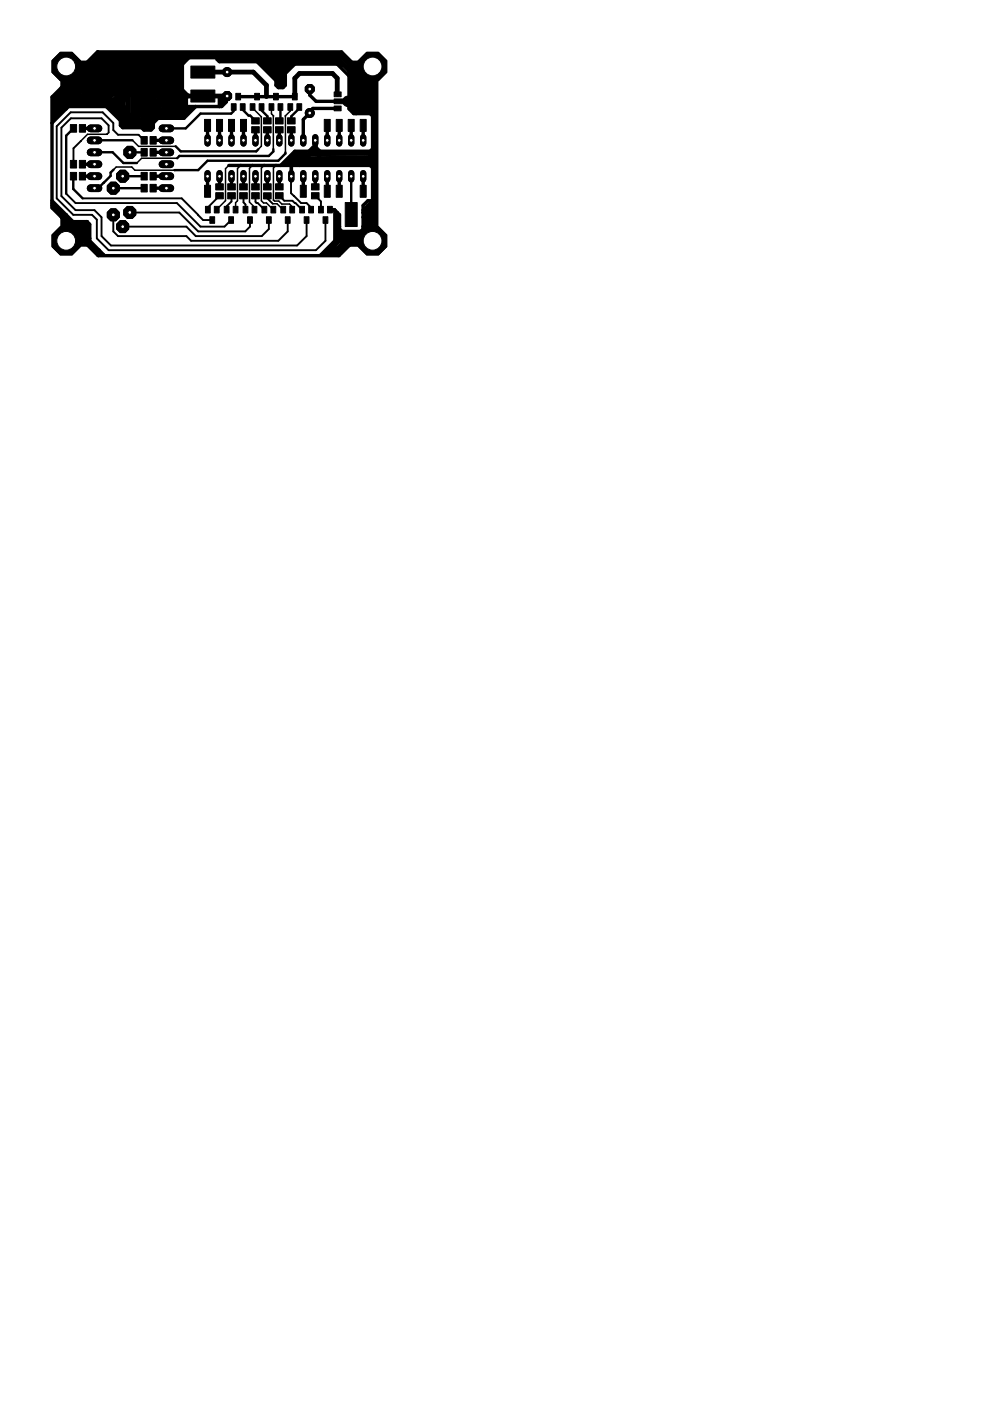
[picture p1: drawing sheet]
<svg xmlns="http://www.w3.org/2000/svg" width="210mm" height="297mm" viewBox="0 0 210 297" stroke-linecap="round" stroke-linejoin="round" font-family="sans-serif">
<path d="M70.8 19.5h1.5v1h-1.5zM70.8 22.5h1.5v1h-1.5zM70.8 21h2v1h-2z" fill="#000" stroke="#000" stroke-width=".21"/>
<path d="M73.1 20.6a3.6 3.6 0 0 1 2.5-.2 1.1 1.1 0 0 1 .7 1.3 1.1 1.1 0 0 1-1 .9h-1.5a1.1 1.1 0 0 1-1.1-.8 1.1 1.1 0 0 1 .4-1.2z" fill-rule="evenodd" fill="#000" stroke="#000" stroke-width=".21"/>
<path d="M65.7 18.9v1.3l1.3 1.3h7.5M71.6 23h-5.3l-.6 .6v.4l-1.4 1.3v4.5M71.6 23h.1M74.4 21.5l4.1 .1 1 1v8.5l-1 1h-10.7l-1-1v-1.3" fill="none" stroke="#000" stroke-width=".72"/>
<path d="M44 36.7v1.3" fill="none" stroke="#000" stroke-width="1.3"/>
<circle cx="44" cy="37.4" r=".4" fill="#fff" stroke="#000" stroke-width=".21"/>
<path d="M46.5 36.7v1.3" fill="none" stroke="#000" stroke-width="1.3"/>
<circle cx="46.5" cy="37.4" r=".4" fill="#fff" stroke="#000" stroke-width=".21"/>
<path d="M49.1 36.7v1.3" fill="none" stroke="#000" stroke-width="1.3"/>
<circle cx="49.1" cy="37.4" r=".4" fill="#fff" stroke="#000" stroke-width=".21"/>
<path d="M51.6 36.7v1.3" fill="none" stroke="#000" stroke-width="1.3"/>
<circle cx="51.6" cy="37.4" r=".4" fill="#fff" stroke="#000" stroke-width=".21"/>
<path d="M54.2 36.7v1.3" fill="none" stroke="#000" stroke-width="1.3"/>
<circle cx="54.2" cy="37.4" r=".4" fill="#fff" stroke="#000" stroke-width=".21"/>
<path d="M56.7 36.7v1.3" fill="none" stroke="#000" stroke-width="1.3"/>
<circle cx="56.7" cy="37.4" r=".4" fill="#fff" stroke="#000" stroke-width=".21"/>
<path d="M59.2 36.7v1.3" fill="none" stroke="#000" stroke-width="1.3"/>
<circle cx="59.2" cy="37.4" r=".4" fill="#fff" stroke="#000" stroke-width=".21"/>
<path d="M61.8 36.7v1.3" fill="none" stroke="#000" stroke-width="1.3"/>
<circle cx="61.8" cy="37.4" r=".4" fill="#fff" stroke="#000" stroke-width=".21"/>
<path d="M64.3 36.7v1.3" fill="none" stroke="#000" stroke-width="1.3"/>
<circle cx="64.3" cy="37.4" r=".4" fill="#fff" stroke="#000" stroke-width=".21"/>
<path d="M66.8 36.7v1.3" fill="none" stroke="#000" stroke-width="1.3"/>
<circle cx="66.8" cy="37.4" r=".4" fill="#fff" stroke="#000" stroke-width=".21"/>
<path d="M69.4 36.7v1.3" fill="none" stroke="#000" stroke-width="1.3"/>
<circle cx="69.4" cy="37.4" r=".4" fill="#fff" stroke="#000" stroke-width=".21"/>
<path d="M71.9 36.7v1.3" fill="none" stroke="#000" stroke-width="1.3"/>
<circle cx="71.9" cy="37.4" r=".4" fill="#fff" stroke="#000" stroke-width=".21"/>
<path d="M74.5 36.7v1.3" fill="none" stroke="#000" stroke-width="1.3"/>
<circle cx="74.5" cy="37.4" r=".4" fill="#fff" stroke="#000" stroke-width=".21"/>
<path d="M77 36.7v1.3" fill="none" stroke="#000" stroke-width="1.3"/>
<circle cx="77" cy="37.4" r=".4" fill="#fff" stroke="#000" stroke-width=".21"/>
<path d="M77 29.1v1.3" fill="none" stroke="#000" stroke-width="1.3"/>
<circle cx="77" cy="29.8" r=".4" fill="#fff" stroke="#000" stroke-width=".21"/>
<path d="M74.5 29.1v1.3" fill="none" stroke="#000" stroke-width="1.3"/>
<circle cx="74.5" cy="29.8" r=".4" fill="#fff" stroke="#000" stroke-width=".21"/>
<path d="M71.9 29.1v1.3" fill="none" stroke="#000" stroke-width="1.3"/>
<circle cx="71.9" cy="29.8" r=".4" fill="#fff" stroke="#000" stroke-width=".21"/>
<path d="M69.4 29.1v1.3" fill="none" stroke="#000" stroke-width="1.3"/>
<circle cx="69.4" cy="29.8" r=".4" fill="#fff" stroke="#000" stroke-width=".21"/>
<path d="M66.8 29.1v1.3" fill="none" stroke="#000" stroke-width="1.3"/>
<circle cx="66.8" cy="29.8" r=".4" fill="#fff" stroke="#000" stroke-width=".21"/>
<path d="M64.3 29.1v1.3" fill="none" stroke="#000" stroke-width="1.3"/>
<circle cx="64.3" cy="29.8" r=".4" fill="#fff" stroke="#000" stroke-width=".21"/>
<path d="M61.8 29.1v1.3" fill="none" stroke="#000" stroke-width="1.3"/>
<circle cx="61.8" cy="29.8" r=".4" fill="#fff" stroke="#000" stroke-width=".21"/>
<path d="M59.2 29.1v1.3" fill="none" stroke="#000" stroke-width="1.3"/>
<circle cx="59.2" cy="29.8" r=".4" fill="#fff" stroke="#000" stroke-width=".21"/>
<path d="M56.7 29.1v1.3" fill="none" stroke="#000" stroke-width="1.3"/>
<circle cx="56.7" cy="29.8" r=".4" fill="#fff" stroke="#000" stroke-width=".21"/>
<path d="M54.2 29.1v1.3" fill="none" stroke="#000" stroke-width="1.3"/>
<circle cx="54.2" cy="29.8" r=".4" fill="#fff" stroke="#000" stroke-width=".21"/>
<path d="M51.6 29.1v1.3" fill="none" stroke="#000" stroke-width="1.3"/>
<circle cx="51.6" cy="29.8" r=".4" fill="#fff" stroke="#000" stroke-width=".21"/>
<path d="M49.1 29.1v1.3" fill="none" stroke="#000" stroke-width="1.3"/>
<circle cx="49.1" cy="29.8" r=".4" fill="#fff" stroke="#000" stroke-width=".21"/>
<path d="M46.5 29.1v1.3" fill="none" stroke="#000" stroke-width="1.3"/>
<circle cx="46.5" cy="29.8" r=".4" fill="#fff" stroke="#000" stroke-width=".21"/>
<path d="M44 29.1v1.3" fill="none" stroke="#000" stroke-width="1.3"/>
<circle cx="44" cy="29.8" r=".4" fill="#fff" stroke="#000" stroke-width=".21"/>
<path d="M34.5 39.9h1.6" fill="none" stroke="#000" stroke-width="1.7"/>
<circle cx="35.3" cy="39.9" r=".4" fill="#fff" stroke="#000" stroke-width=".21"/>
<path d="M34.5 37.4h1.6" fill="none" stroke="#000" stroke-width="1.7"/>
<circle cx="35.3" cy="37.4" r=".4" fill="#fff" stroke="#000" stroke-width=".21"/>
<path d="M34.5 34.8h1.6" fill="none" stroke="#000" stroke-width="1.7"/>
<circle cx="35.3" cy="34.8" r=".4" fill="#fff" stroke="#000" stroke-width=".21"/>
<path d="M34.5 32.3h1.6" fill="none" stroke="#000" stroke-width="1.7"/>
<circle cx="35.3" cy="32.3" r=".4" fill="#fff" stroke="#000" stroke-width=".21"/>
<path d="M34.5 29.8h1.6" fill="none" stroke="#000" stroke-width="1.7"/>
<circle cx="35.3" cy="29.8" r=".4" fill="#fff" stroke="#000" stroke-width=".21"/>
<path d="M34.5 27.2h1.6" fill="none" stroke="#000" stroke-width="1.7"/>
<circle cx="35.3" cy="27.2" r=".4" fill="#fff" stroke="#000" stroke-width=".21"/>
<path d="M19.2 39.9h1.7" fill="none" stroke="#000" stroke-width="1.7"/>
<circle cx="20" cy="39.9" r=".4" fill="#fff" stroke="#000" stroke-width=".21"/>
<path d="M19.2 37.4h1.7" fill="none" stroke="#000" stroke-width="1.7"/>
<circle cx="20" cy="37.4" r=".4" fill="#fff" stroke="#000" stroke-width=".21"/>
<path d="M19.2 34.8h1.7" fill="none" stroke="#000" stroke-width="1.7"/>
<circle cx="20" cy="34.8" r=".4" fill="#fff" stroke="#000" stroke-width=".21"/>
<path d="M19.2 32.3h1.7" fill="none" stroke="#000" stroke-width="1.7"/>
<circle cx="20" cy="32.3" r=".4" fill="#fff" stroke="#000" stroke-width=".21"/>
<path d="M19.2 29.8h1.7" fill="none" stroke="#000" stroke-width="1.7"/>
<circle cx="20" cy="29.8" r=".4" fill="#fff" stroke="#000" stroke-width=".21"/>
<path d="M19.2 27.2h1.7" fill="none" stroke="#000" stroke-width="1.7"/>
<circle cx="20" cy="27.2" r=".4" fill="#fff" stroke="#000" stroke-width=".21"/>
<circle cx="48.2" cy="15.3" r=".95" fill="#000" stroke="#000" stroke-width=".21"/>
<circle cx="48.2" cy="15.3" r=".4" fill="#fff" stroke="#000" stroke-width=".21"/>
<circle cx="48.2" cy="20.4" r="1.03" fill="#000" stroke="#000" stroke-width=".21"/>
<circle cx="48.2" cy="20.4" r=".4" fill="#fff" stroke="#000" stroke-width=".21"/>
<circle cx="65.7" cy="24" r=".95" fill="#000" stroke="#000" stroke-width=".21"/>
<circle cx="65.7" cy="24" r=".4" fill="#fff" stroke="#000" stroke-width=".21"/>
<circle cx="65.7" cy="18.9" r="1.03" fill="#000" stroke="#000" stroke-width=".21"/>
<circle cx="65.7" cy="18.9" r=".4" fill="#fff" stroke="#000" stroke-width=".21"/>
<circle cx="27.5" cy="32.3" r="1.38" fill="#000" stroke="#000" stroke-width=".21"/>
<circle cx="27.5" cy="32.3" r=".4" fill="#fff" stroke="#000" stroke-width=".21"/>
<circle cx="27.5" cy="45" r="1.38" fill="#000" stroke="#000" stroke-width=".21"/>
<circle cx="27.5" cy="45" r=".4" fill="#fff" stroke="#000" stroke-width=".21"/>
<circle cx="26" cy="37.4" r="1.38" fill="#000" stroke="#000" stroke-width=".21"/>
<circle cx="26" cy="37.4" r=".4" fill="#fff" stroke="#000" stroke-width=".21"/>
<circle cx="26" cy="48" r="1.38" fill="#000" stroke="#000" stroke-width=".21"/>
<circle cx="26" cy="48" r=".4" fill="#fff" stroke="#000" stroke-width=".21"/>
<circle cx="24" cy="39.9" r="1.38" fill="#000" stroke="#000" stroke-width=".21"/>
<circle cx="24" cy="39.9" r=".4" fill="#fff" stroke="#000" stroke-width=".21"/>
<circle cx="24" cy="45.6" r="1.38" fill="#000" stroke="#000" stroke-width=".21"/>
<circle cx="24" cy="45.6" r=".4" fill="#fff" stroke="#000" stroke-width=".21"/>
<circle cx="14" cy="14.1" r="3.3" fill="#000" stroke="#000" stroke-width=".21"/>
<circle cx="14" cy="14.1" r="1.99" fill="#fff" stroke="#000" stroke-width=".21"/>
<circle cx="79" cy="14.1" r="3.3" fill="#000" stroke="#000" stroke-width=".21"/>
<circle cx="79" cy="14.1" r="1.99" fill="#fff" stroke="#000" stroke-width=".21"/>
<circle cx="14" cy="51.1" r="3.3" fill="#000" stroke="#000" stroke-width=".21"/>
<circle cx="14" cy="51.1" r="1.99" fill="#fff" stroke="#000" stroke-width=".21"/>
<circle cx="79" cy="51.1" r="3.3" fill="#000" stroke="#000" stroke-width=".21"/>
<circle cx="79" cy="51.1" r="1.99" fill="#fff" stroke="#000" stroke-width=".21"/>
<g fill="#000" stroke="#000" stroke-width=".21">
<path d="M40.5 14h5.1v2.6h-5.1zM40.5 19.1h5.1v2.5h-5.1zM50 19.8h1v1.4h-1zM54 19.8h1v1.4h-1zM58 19.8h1v1.4h-1zM62 19.8h1v1.4h-1zM14.9 36.6h1.3v1.6h-1.3zM14.9 26.4h1.3v1.6h-1.3zM14.9 34h1.3v1.6h-1.3zM16.8 36.6h1.3v1.6h-1.3zM16.8 26.4h1.3v1.6h-1.3zM16.8 34h1.3v1.6h-1.3z"/>
<path d="M29.9 31.5h1.3v1.6h-1.3zM29.9 36.6h1.3v1.6h-1.3zM29.9 39.1h1.3v1.6h-1.3zM29.9 29h1.3v1.6h-1.3zM31.8 31.5h1.3v1.6h-1.3zM31.8 36.6h1.3v1.6h-1.3zM31.8 39.1h1.3v1.6h-1.3zM31.8 29h1.3v1.6h-1.3zM43.4 39.3h1.2v2.5h-1.2zM43.4 25.3h1.2v2.6h-1.2zM45.7 39h1.6v1.3h-1.6zM45.9 25.3h1.3v2.6h-1.3z"/>
<path d="M48.3 39h1.6v1.3h-1.6zM48.5 25.3h1.2v2.6h-1.2zM49 22h1.1v1.4h-1.1zM50.8 39h1.6v1.3h-1.6zM50.9 22h1.1v1.4h-1.1zM51 25.3h1.3v2.6h-1.3zM53 22h1.1v1.4h-1.1zM53.4 26.9h1.6v1.3h-1.6zM53.4 25h1.6v1.3h-1.6zM53.4 39h1.6v1.3h-1.6zM54.9 22h1.1v1.4h-1.1zM55.9 26.9h1.6v1.3h-1.6z"/>
<path d="M55.9 25h1.6v1.3h-1.6zM55.9 39h1.6v1.3h-1.6zM57 22h1.1v1.4h-1.1zM58.4 26.9h1.6v1.3h-1.6zM58.4 25h1.6v1.3h-1.6zM58.4 39h1.6v1.3h-1.6zM58.9 22h1.1v1.4h-1.1zM61 26.9h1.6v1.3h-1.6zM61 25h1.6v1.3h-1.6zM61 22h1.1v1.4h-1.1zM62.9 22h1.1v1.4h-1.1zM63.7 39.3h1.2v2.5h-1.2z"/>
<path d="M66 39h1.6v1.3h-1.6zM68.7 39.3h1.3v2.5h-1.3zM68.7 25.3h1.3v2.6h-1.3zM71.3 39.3h1.3v2.5h-1.3zM71.3 25.3h1.3v2.6h-1.3zM73.8 25.3h1.3v2.6h-1.3zM76.4 39.3h1.2v2.5h-1.2zM76.4 25.3h1.2v2.6h-1.2zM43.6 43.8h1v1.3h-1zM44.5 46h1v1.3h-1zM45.4 43.8h1.1v1.3h-1.1zM45.7 40.9h1.6v1.3h-1.6z"/>
<path d="M47.5 43.8h1.1v1.3h-1.1zM48.3 40.9h1.6v1.3h-1.6zM48.5 46h1v1.3h-1zM49.4 43.8h1.1v1.3h-1.1zM50.8 40.9h1.6v1.3h-1.6zM51.5 43.8h1.1v1.3h-1.1zM52.5 46h1v1.3h-1zM53.4 40.9h1.6v1.3h-1.6zM53.4 43.8h1.1v1.3h-1.1zM55.5 43.8h1.1v1.3h-1.1zM55.9 40.9h1.6v1.3h-1.6zM56.5 46h1v1.3h-1z"/>
<path d="M57.4 43.8h1.1v1.3h-1.1zM58.4 40.9h1.6v1.3h-1.6zM59.5 43.8h1.1v1.3h-1.1zM60.5 46h1v1.3h-1zM61.4 43.8h1.1v1.3h-1.1zM63.5 43.8h1.1v1.3h-1.1zM64.5 46h1v1.3h-1zM65.4 43.8h1.1v1.3h-1.1zM66 40.9h1.6v1.3h-1.6zM67.5 43.8h1.1v1.3h-1.1zM68.5 46h1v1.3h-1zM69.4 43.8h1.1v1.3h-1.1z"/>
<path d="M73.2 42.9h2.5v5.1h-2.5z"/>
</g>
<g fill="none" stroke="#000" stroke-width=".72">
<path d="M13 18.6v.5M13.5 18.1l-2.5 2.5v23.5l2.5 2.5M13.5 17.1v1M14 14.1h19M14 14.1l1.5 1.5M14 14.1v9M14 17.6l-.5 .5M14 18.1l-2.5 2.5v4.5l2-2v-4l-1.5 1.5v3.5M14 19.1l-1 1M14 16.6h-.4l-.5 .5v1.9M14.5 16.6v6M15 15.6v6h7"/>
<path d="M15 15.6l.5-.5 4 4h9M15 15.6l1 1M15.5 15.6v5.5h6.5M15.5 15.6l.5 .5M16 16.1l3.5 3.5M16 16.1h-.5l-.5 .5M16 16.6l-.5 .5h-.5l-.5 .5M16 16.6v.5l-.5 .5M16 16.6l.5 .5M16.5 17.1v.5l2.5 2.5h-2.5v-2l1.5 1.5h-.5l-.5-.5v.5M16.5 17.1l-.5 .5v3h6v.5M16.5 17.1l3 3h3v1l.5 .5"/>
<path d="M17.7 14.1l3-3.1h51.7l3.1 3.1M19.2 13.3l-.2-.1h-1.9l-.5 .5v.3l.2-.2h2.8M20.5 12.6l-3.5 3.5 2.5 2.5h11l1 1v.5h6.5l.5-.5h-.5v-5.5h-3.5l-4 4 1.5 1.5h5.5v-5h-3l-3.5 3.5 1 1h5v-4h-2.5l-3 3 .5 .5h4.5v-3h-2l-2.5 2.5h4v-2h-1.5l-1.5 1.5h2.5v-1h-1l-.5 .5h1M20.5 12.6h18.5M20.7 12.4l.3-.3h18.5l-1 1h-4M20.7 12.4v-1.4l-3.1 3.1M20.7 12.4l-.2 .2M21 14.1l-2 2 1 1h9.5l2.5-2.5h-11l-1.5 1.5 .5 .5h9.5l1.5-1.5h-10l-1 1h9.5l.5-.5h-9.5M21 12.6l-3.5 3.5 2 2M23 14.1l5.5 5.5v-.5M27 19.6l-1.5 1.5v1.5l2 2h3.5M27.5 18.1l.5 .5"/>
<path d="M29 18.1l-.5 .5M29.5 17.6l-.5 .5M33 12.6l.5 .5h-12.5l-3 3 2 2h9M33 14.1l-3.5 3.5M33.5 13.6h-12.5l-2.5 2.5 1.5 1.5h9.5M33.5 13.6l-.5 .5M34.5 13.1l-6 6M34.5 12.6l-1 1M34.6 13.6h3.9M35 13.1l-5.3 5.4h-2.5l-1.4 1.3h-5.8l-.3-.2h9.8l.5-.5h.5v4.9l-.2 .2M36 11.6l-1.5 1.5M55.5 11.6l-1 1 4.5 4.5"/>
<path d="M58 14.1h2.5M58 14.1l1 1h.5M58.5 14.1l1 1M59.5 15.6v2.5M60 14.6h-.5v.5M61.5 13.6h-4l.5 .5M61.5 13.6l-2 2M61.5 13.1l-2 2M62 13.1l-.5 .5M62.5 13.1l-2.5 2.5v2.5h-1v-1.5l-4-4h-9l.5 .5h8l4 4v1l.5 .5h1l.5-.5v-2.5l2-2h9M70 12.1l4 4M73 12.6l1 1h5.5"/>
<path d="M74 15.6v-1.5h-.5l-1.5-1.5h-16.5l4 4M74 16.1v7l1 1h3.5l.5 .5M74 15.1l-2-2h-15.5l2.5 2.5h.5M74 16.1l.5 .5h2.5M74.3 13.8l.2 .3M74.4 13.2h4.7l.4 .4M74.5 19.6v3.5M75 14.1l-2.5-2.5h-51.5l-4.5 4.5v-1.5h1l-1 1h-.5l-1-1h1v.5h-1.5v1l.5-.5M75 14.1v6.5h1l.5 .5h2l1 1v-8l-.5 .5h-3.5v5.5h.5l.5 .5h2l.5 .5v-6h-3v4.5l.5 .5h2v-4.5h-2v4h1.5v-3.5h-1v2.5l-.5 .5h1v-2.5M75.5 13.6l-.5 .5M76 13.2l.9 .9h2.1M76 13.2v1.4"/>
<path d="M79.5 13.6l.4 .4v34l-.9 .9M13 20.1v2.5l-1 1M13 20.1l-.5 .5v2M13.5 22.6l-2 2M14.5 22.6h8l3 3v1l.5 .5h4l.5 .5h1.5l.5-.5v-1l1-1h5.5l2.5-2.5M14.5 22.1h8M14.5 22.6l-3.5 3.5M17.5 37.4h2.5M17.5 27.2h2.5M17.5 34.8h2.5M21.5 20.1v1l.5 .5M22 21.6l.5 .5"/>
<path d="M22 21.1l1 1M22.5 22.1l4 4h2l1-1h-2l-2.5-2.5v-1.5l1-1h-.5l-1 1v1.5l3 3M23 22.1h.5l-.5 .5M23 22.1l.5 .5v-2l.5-.5h1l-1 1v2l2.5 2.5v-.5M23 20.6l.5-.5h-.5v2M24 22.6l2.5 2.5M26.5 25.1l.5 .5h1.5M27.4 20.2v3.9l-1.6-1.6v-1.2l1.3-1.3h.9v4.2l.3 .1v-4.5l.4-.2v4.7l.3 .1 .1-4.5 .4-.3v4.8l.3-.3M27.4 20.3l-1.1 1.2v1l.6 .7v-2.3M29.8 24.1h.1M30.3 24.2h.1M31 24.6l-2 2h-3v-1"/>
<path d="M31.2 23.2l.3-.3v-2.3l.3 .2v1.9l.2 .2 .1-1.6-2.4-2.4h-.4l-.2 .2h.5l.5 .4v4.6l-.1 .1v-4.3l-.2-.1v4.3M31.2 23.3v-3l-.3-.2v-.6l-.1 4.1-.5 .6M31.5 25.1l1-1h5.5v-3.5h-3.5l-6 6M32 24.6h.5l.5 .5-1 1-.5-.5 .5-.5zM32.5 37.4h2.8M32.5 32.3h2.8M32.5 39.9h2.8M32.5 29.8h2.8M32.5 23.1l2-2h3v2.5h-5l-3 3h2.5M32.5 23.1l-1.5 1.5M33 21.1l-.5-.5h1.5l-1 1-1-1v.5l.5 .5v1.5M33 23.1l1.5-1.5h2.5v1.5z"/>
<path d="M34.5 22.6h2v-.5h-2l-1 1M38.2 20.4l.8-.8 .9 .7 3.1 .1M38.5 20.6v4h-5.5l-1 1v1.5h-1.5l-.5-.5 1-1 .5 .5h-.5v-1l2-2M44 26.6v3.2M44 37.4v3.2M46.5 26.6v3.2M46.5 37.4v2.2M47.5 21.6v-.5h-.5v1l-.5 .5v-2h1.5v1l-1 1h-7.5v-2l-.5-.5v4.5l1.5-1.5h-1v.5M48.5 35.1h30l.5 .5M49.1 26.6v3.2M49.1 37.4v2.2M50.5 20.5h12"/>
<path d="M51.6 26.6v3.2M51.6 37.4v2.2M54.2 27.5v2.3M54.2 37.4v2.2M56.7 27.5v2.3M56.7 37.4v2.2M59.2 27.5v2.3M59.2 37.4v2.2M60.5 34.6h1l1.5-1.5h2l2-2v-.5l-1.5 1.5h-3l-3 3M61.8 27.5v2.3M62.7 33.6h15.8l1 1v17.4h-2.5M62.7 33.6l-.9 .9v2.9v-2.9"/>
<path d="M63 34.6h15.5l-.5-.5h-15l-1 1M63 32.6l-2 2M64 34.6l-.5 .5M64.3 37.4v3.2M65 32.6h-2.5l-1.5 1.5M66.8 29.8v1.9l-1.8 1.9M66.8 37.4v2.2M69.4 26.6v3.2M69.4 37.4v3.2M71.9 26.6v3.2M71.9 37.4v3.2M74 22.6l1.5 1.5"/>
<path d="M74.5 26.6v3.2M76 21.1h-1v1l.5-.5h2.5l1 1h.5v8.5l-.5 .5M77 26.6v3.2M77 37.4v3.2M78.5 23.1h-3v-.5h3l.5 .5v1l-.5-.5h-3l-.5-.5v-.5l.5-.5h3l1 1M78.5 34.1l.5 .5M79 24.6v18M79 32.1l-.5 .5v.5l.5 .5M79 24.6l.5 .5M79.5 31.6v2.5M79.5 32.1l-.5 .5M11 42.6l3 3"/>
<path d="M11 43.1l3 3M11 43.6l3 3M13 45.6v.5M13.1 45.7v2.3l.5 .6h.9M13.5 46.6l.5 .5M13.5 46.6v2M14 45.6v5.5M14 45.6l1.5 1.5h3M14.5 46.6l1 1h3v2.5h-4l-.5-.5 1-1h2.5v.5h-2.5v-1.5l.5 .4h2.5v1.6h-3.5zM15 47h3.5l.5 .6v3.5l2 1.9M15.5 50.1v.3l1.6 1.5h2.4l2.1 2.2M16.6 50.4v.3l.8 .8"/>
<path d="M17 50.5l-3 .6M18.2 50.4l-.2 .2h-3.6M19 50.5l-5 .6M21 53.6h-.5l-2.5-2.5h.5l.5 .5v.4l2 2.1M21 53l1 1.1h-.5l-.5-.5M21 53v.6M70 44.4h.9l.6 .7v6l-2.5 2.5v.5h-1l3-3v-6.5zM70 53.6h2l-.5 .5h-2zM70.5 53.6l-.5-.6h1.5l1.5-1.4v-.5l-1-1v1l-1.5 1.5h1l1-1v-.5h-.5l-2.7 2.6M71.5 48.6l2 1.9 5.1 .2M71.5 49.1l2 2h1M71.5 45.1l.5 .5v3"/>
<path d="M72 48.6l1.5 1.5h3.5l-.5-.5h-3M72 48h-.5l.5 .6M72.5 49.1h4l1.2 1.2h1.1M74 51.1l-2.5 2.5M74.3 51.2l-2.5 2.4M77.5 49.1l.5-.5v1zM78 46.1h-.5l1-1v1l-.5 .5M78 46.1v.5M78 43.6h.5l-1.5 1.5 1 1M78 43.6l-1 1M78.5 48v2.1h-.5l-1-1M78.5 48l-.5 .6"/>
<path d="M78.6 50.7l-.1 .1M79 43.1v3l-2 1.9h2l-.5 .6h-.5M79 48.6v2.5l-.3-.3h-3.4l-3.4 3.4h-51.1l-3.1-3.1h-3.7M79 43.6l-1.5 1.5v2l.5-.5M79 47.6l-.5 .4M79 42.6h-1l-1 1v5.5M79 42.6l-1 1M79 44.1l-2 2M79 51.8h-2.9l-.1 .2h-1.9l-.2 .1M79.5 51.3h-4.5l-.1 .2M79.5 49.8l-.9 .9M79.5 46.1l-3.5 3.5"/>
<path d="M79.5 46.6l-2.5 2.5M79.5 49.6l-2 2h-2"/>
</g>
<g fill="none" stroke="#000" stroke-width=".32">
<path d="M23 28.1l-.3 .4h-4.1l-1.5 1.4M24.1 36l.5-.6h3.3l.7 .7h8.4M28.1 29.7l1.3 1.3h7.8M37.5 33.6l-7.5-.1-1 1.1M48.5 35.1l-.7 .7v6.7l-1.8 2M51 35.1l-.6 .6v6.9l-.4 .4v1.4M53.5 35.1l-.6 .6v7.2l1.1 1v.5M53.6 22.7v.2l1.8 1.9v6.2l-.6 .7M56 35.1l-.6 .5v7l.5 .4h.6l1.4 1.4M57.6 22.7v1.4l.4 .5v7M58.5 35.1l-.5 .5v6.8M61.6 22.7v.8l-1.1 1.1v7.7"/>
<path d="M57.8 43.2h.9l1.2 1.1h.1M57.9 44.4h.1M58 42.4l.2 .2h.9l.7 .7h1.6l.6 .5v.6M58 42.4h.1"/>
</g>
<g fill="none" stroke="#000" stroke-width=".51">
<path d="M71.5 13.1l1 1M15.6 27.2l-1.6 1.6v12.3M15.6 37.4l-.1 2.7 2 2M20 32.3h3.9l2.3 2.3h2.8M20 29.7v.1M20 32.3h.1M20 29.8h.1M20 29.7h8.1M20.1 32.3h-.1M22 38.8h.1M24 39.9h6.6M24.1 36l-.6 .6v.7l-2.5 2.5h-.8l-.2 .1"/>
<path d="M26 37.4h4.6M27.5 32.3h3.1M37.3 31l1 1.1h16l.5-.4M49.6 22.7l-.1 .9-.5 .5h-6.5l-3.1 3.1h-4.1M51.5 22.7v.6l1.2 1.2h.3l1.2 1.1M55.5 22.7v.7l1.2 1.3v.9M58 31.6v.5l-1 1h-19l-.4 .4M59.5 22.7v2.7l-.3 .2M60.5 32.3v.3l-1.5 1.5h-15l-2 2h-5M63.5 22.7v.3l-1.7 1.7v.9M74.5 37.4v8.1M45 46.7h.1"/>
<path d="M49 46.7v.4"/>
</g>
<path d="M43 15.3h10.7l2.8 2.8v2.4M74.3 13.8l-1.8-1.7h-32.5l-1.5 1.5v5.5l1.3 1.3h8.4M79 14.1h-4.5v7.4M71.6 20l-.1-3.4-1-1h-7l-1 1v3.9" fill="none" stroke="#000" stroke-width="1"/>
<g fill="none" stroke="#000" stroke-width=".4">
<path d="M15.6 34.8h.1M17.1 29.9h.1M17.1 29.9l-1.5 1.6v3.3M23 28.1v-1.5l-1.5-1.5h-6.5l-2 2v14.5l3 3h4l1.5 1.5v4l2 1.9h39.5l2-1.9v-3.4M30.6 29.8l-1.2-1.2h-4.4l-1-1v-1.5l-2.2-2.3h-6.8l-3 3v15.3l3.5 3.5h4l1 1v3.9l2.5 2.5h44l2-1.9v-4.4M61.8 37.4l-.1 3.6 2.1 2.1h1.2l1 .9v.4M14 41.1l2 2h21.5l5 4.9h5.1l1.4-1.3M17.5 42.1h21l4.6 4.6h1.9M24 45.6v3.5l1 1h14.5l1 1h18.5l2-2v-2.4M27.5 45l10.5 .1 4 4h10l1-1.1v-1.3M46.5 41.5l-2.4 2.5v.4M49.1 41.5v1.2l-1.1 1.1v.6"/>
<path d="M51.6 41.5v1.4l.4 .4v1.1M54.2 41.5v1.3l.2 .2h.2l1.4 1.4M56 44.4v.1M56.7 41.5v.6l1.1 1.1M57 46.7v1.9l-1.5 1.5h-14l-2-2.1h-13.5M59.2 41.5l1.1 1.1h1.7l2.1 1.8M60 44.3v.1M66.8 41.5l1.3 1.2v1.7"/>
</g>
<path d="M65.8 33l12.6 .1M67 32.6v-.2h.4v.7h.6M78.1 32.3l.3 .1M78.4 32.4v1.2M78.4 32.4l-11.6-.1 .4-.3 .1 .1-.9 .6 11.8 .1v-.2l-10.6-.1" fill="none" stroke="#000" stroke-width=".42"/>
<path d="M44 36.7v1.3" fill="none" stroke="#000" stroke-width="1.3"/>
<circle cx="44" cy="37.4" r=".4" fill="#fff" stroke="#000" stroke-width=".21"/>
<path d="M46.5 36.7v1.3" fill="none" stroke="#000" stroke-width="1.3"/>
<circle cx="46.5" cy="37.4" r=".4" fill="#fff" stroke="#000" stroke-width=".21"/>
<path d="M49.1 36.7v1.3" fill="none" stroke="#000" stroke-width="1.3"/>
<circle cx="49.1" cy="37.4" r=".4" fill="#fff" stroke="#000" stroke-width=".21"/>
<path d="M51.6 36.7v1.3" fill="none" stroke="#000" stroke-width="1.3"/>
<circle cx="51.6" cy="37.4" r=".4" fill="#fff" stroke="#000" stroke-width=".21"/>
<path d="M54.2 36.7v1.3" fill="none" stroke="#000" stroke-width="1.3"/>
<circle cx="54.2" cy="37.4" r=".4" fill="#fff" stroke="#000" stroke-width=".21"/>
<path d="M56.7 36.7v1.3" fill="none" stroke="#000" stroke-width="1.3"/>
<circle cx="56.7" cy="37.4" r=".4" fill="#fff" stroke="#000" stroke-width=".21"/>
<path d="M59.2 36.7v1.3" fill="none" stroke="#000" stroke-width="1.3"/>
<circle cx="59.2" cy="37.4" r=".4" fill="#fff" stroke="#000" stroke-width=".21"/>
<path d="M61.8 36.7v1.3" fill="none" stroke="#000" stroke-width="1.3"/>
<circle cx="61.8" cy="37.4" r=".4" fill="#fff" stroke="#000" stroke-width=".21"/>
<path d="M64.3 36.7v1.3" fill="none" stroke="#000" stroke-width="1.3"/>
<circle cx="64.3" cy="37.4" r=".4" fill="#fff" stroke="#000" stroke-width=".21"/>
<path d="M66.8 36.7v1.3" fill="none" stroke="#000" stroke-width="1.3"/>
<circle cx="66.8" cy="37.4" r=".4" fill="#fff" stroke="#000" stroke-width=".21"/>
<path d="M69.4 36.7v1.3" fill="none" stroke="#000" stroke-width="1.3"/>
<circle cx="69.4" cy="37.4" r=".4" fill="#fff" stroke="#000" stroke-width=".21"/>
<path d="M71.9 36.7v1.3" fill="none" stroke="#000" stroke-width="1.3"/>
<circle cx="71.9" cy="37.4" r=".4" fill="#fff" stroke="#000" stroke-width=".21"/>
<path d="M74.5 36.7v1.3" fill="none" stroke="#000" stroke-width="1.3"/>
<circle cx="74.5" cy="37.4" r=".4" fill="#fff" stroke="#000" stroke-width=".21"/>
<path d="M77 36.7v1.3" fill="none" stroke="#000" stroke-width="1.3"/>
<circle cx="77" cy="37.4" r=".4" fill="#fff" stroke="#000" stroke-width=".21"/>
<path d="M77 29.1v1.3" fill="none" stroke="#000" stroke-width="1.3"/>
<circle cx="77" cy="29.8" r=".4" fill="#fff" stroke="#000" stroke-width=".21"/>
<path d="M74.5 29.1v1.3" fill="none" stroke="#000" stroke-width="1.3"/>
<circle cx="74.5" cy="29.8" r=".4" fill="#fff" stroke="#000" stroke-width=".21"/>
<path d="M71.9 29.1v1.3" fill="none" stroke="#000" stroke-width="1.3"/>
<circle cx="71.9" cy="29.8" r=".4" fill="#fff" stroke="#000" stroke-width=".21"/>
<path d="M69.4 29.1v1.3" fill="none" stroke="#000" stroke-width="1.3"/>
<circle cx="69.4" cy="29.8" r=".4" fill="#fff" stroke="#000" stroke-width=".21"/>
<path d="M66.8 29.1v1.3" fill="none" stroke="#000" stroke-width="1.3"/>
<circle cx="66.8" cy="29.8" r=".4" fill="#fff" stroke="#000" stroke-width=".21"/>
<path d="M64.3 29.1v1.3" fill="none" stroke="#000" stroke-width="1.3"/>
<circle cx="64.3" cy="29.8" r=".4" fill="#fff" stroke="#000" stroke-width=".21"/>
<path d="M61.8 29.1v1.3" fill="none" stroke="#000" stroke-width="1.3"/>
<circle cx="61.8" cy="29.8" r=".4" fill="#fff" stroke="#000" stroke-width=".21"/>
<path d="M59.2 29.1v1.3" fill="none" stroke="#000" stroke-width="1.3"/>
<circle cx="59.2" cy="29.8" r=".4" fill="#fff" stroke="#000" stroke-width=".21"/>
<path d="M56.7 29.1v1.3" fill="none" stroke="#000" stroke-width="1.3"/>
<circle cx="56.7" cy="29.8" r=".4" fill="#fff" stroke="#000" stroke-width=".21"/>
<path d="M54.2 29.1v1.3" fill="none" stroke="#000" stroke-width="1.3"/>
<circle cx="54.2" cy="29.8" r=".4" fill="#fff" stroke="#000" stroke-width=".21"/>
<path d="M51.6 29.1v1.3" fill="none" stroke="#000" stroke-width="1.3"/>
<circle cx="51.6" cy="29.8" r=".4" fill="#fff" stroke="#000" stroke-width=".21"/>
<path d="M49.1 29.1v1.3" fill="none" stroke="#000" stroke-width="1.3"/>
<circle cx="49.1" cy="29.8" r=".4" fill="#fff" stroke="#000" stroke-width=".21"/>
<path d="M46.5 29.1v1.3" fill="none" stroke="#000" stroke-width="1.3"/>
<circle cx="46.5" cy="29.8" r=".4" fill="#fff" stroke="#000" stroke-width=".21"/>
<path d="M44 29.1v1.3" fill="none" stroke="#000" stroke-width="1.3"/>
<circle cx="44" cy="29.8" r=".4" fill="#fff" stroke="#000" stroke-width=".21"/>
<path d="M34.5 39.9h1.6" fill="none" stroke="#000" stroke-width="1.7"/>
<circle cx="35.3" cy="39.9" r=".4" fill="#fff" stroke="#000" stroke-width=".21"/>
<path d="M34.5 37.4h1.6" fill="none" stroke="#000" stroke-width="1.7"/>
<circle cx="35.3" cy="37.4" r=".4" fill="#fff" stroke="#000" stroke-width=".21"/>
<path d="M34.5 34.8h1.6" fill="none" stroke="#000" stroke-width="1.7"/>
<circle cx="35.3" cy="34.8" r=".4" fill="#fff" stroke="#000" stroke-width=".21"/>
<path d="M34.5 32.3h1.6" fill="none" stroke="#000" stroke-width="1.7"/>
<circle cx="35.3" cy="32.3" r=".4" fill="#fff" stroke="#000" stroke-width=".21"/>
<path d="M34.5 29.8h1.6" fill="none" stroke="#000" stroke-width="1.7"/>
<circle cx="35.3" cy="29.8" r=".4" fill="#fff" stroke="#000" stroke-width=".21"/>
<path d="M34.5 27.2h1.6" fill="none" stroke="#000" stroke-width="1.7"/>
<circle cx="35.3" cy="27.2" r=".4" fill="#fff" stroke="#000" stroke-width=".21"/>
<path d="M19.2 39.9h1.7" fill="none" stroke="#000" stroke-width="1.7"/>
<circle cx="20" cy="39.9" r=".4" fill="#fff" stroke="#000" stroke-width=".21"/>
<path d="M19.2 37.4h1.7" fill="none" stroke="#000" stroke-width="1.7"/>
<circle cx="20" cy="37.4" r=".4" fill="#fff" stroke="#000" stroke-width=".21"/>
<path d="M19.2 34.8h1.7" fill="none" stroke="#000" stroke-width="1.7"/>
<circle cx="20" cy="34.8" r=".4" fill="#fff" stroke="#000" stroke-width=".21"/>
<path d="M19.2 32.3h1.7" fill="none" stroke="#000" stroke-width="1.7"/>
<circle cx="20" cy="32.3" r=".4" fill="#fff" stroke="#000" stroke-width=".21"/>
<path d="M19.2 29.8h1.7" fill="none" stroke="#000" stroke-width="1.7"/>
<circle cx="20" cy="29.8" r=".4" fill="#fff" stroke="#000" stroke-width=".21"/>
<path d="M19.2 27.2h1.7" fill="none" stroke="#000" stroke-width="1.7"/>
<circle cx="20" cy="27.2" r=".4" fill="#fff" stroke="#000" stroke-width=".21"/>
<circle cx="48.2" cy="15.3" r=".95" fill="#000" stroke="#000" stroke-width=".21"/>
<circle cx="48.2" cy="15.3" r=".4" fill="#fff" stroke="#000" stroke-width=".21"/>
<circle cx="48.2" cy="20.4" r="1.03" fill="#000" stroke="#000" stroke-width=".21"/>
<circle cx="48.2" cy="20.4" r=".4" fill="#fff" stroke="#000" stroke-width=".21"/>
<circle cx="65.7" cy="24" r=".95" fill="#000" stroke="#000" stroke-width=".21"/>
<circle cx="65.7" cy="24" r=".4" fill="#fff" stroke="#000" stroke-width=".21"/>
<circle cx="65.7" cy="18.9" r="1.03" fill="#000" stroke="#000" stroke-width=".21"/>
<circle cx="65.7" cy="18.9" r=".4" fill="#fff" stroke="#000" stroke-width=".21"/>
<circle cx="27.5" cy="32.3" r="1.38" fill="#000" stroke="#000" stroke-width=".21"/>
<circle cx="27.5" cy="32.3" r=".4" fill="#fff" stroke="#000" stroke-width=".21"/>
<circle cx="27.5" cy="45" r="1.38" fill="#000" stroke="#000" stroke-width=".21"/>
<circle cx="27.5" cy="45" r=".4" fill="#fff" stroke="#000" stroke-width=".21"/>
<circle cx="26" cy="37.4" r="1.38" fill="#000" stroke="#000" stroke-width=".21"/>
<circle cx="26" cy="37.4" r=".4" fill="#fff" stroke="#000" stroke-width=".21"/>
<circle cx="26" cy="48" r="1.38" fill="#000" stroke="#000" stroke-width=".21"/>
<circle cx="26" cy="48" r=".4" fill="#fff" stroke="#000" stroke-width=".21"/>
<circle cx="24" cy="39.9" r="1.38" fill="#000" stroke="#000" stroke-width=".21"/>
<circle cx="24" cy="39.9" r=".4" fill="#fff" stroke="#000" stroke-width=".21"/>
<circle cx="24" cy="45.6" r="1.38" fill="#000" stroke="#000" stroke-width=".21"/>
<circle cx="24" cy="45.6" r=".4" fill="#fff" stroke="#000" stroke-width=".21"/>
<circle cx="14" cy="14.1" r="3.3" fill="#000" stroke="#000" stroke-width=".21"/>
<circle cx="14" cy="14.1" r="1.99" fill="#fff" stroke="#000" stroke-width=".21"/>
<circle cx="79" cy="14.1" r="3.3" fill="#000" stroke="#000" stroke-width=".21"/>
<circle cx="79" cy="14.1" r="1.99" fill="#fff" stroke="#000" stroke-width=".21"/>
<circle cx="14" cy="51.1" r="3.3" fill="#000" stroke="#000" stroke-width=".21"/>
<circle cx="14" cy="51.1" r="1.99" fill="#fff" stroke="#000" stroke-width=".21"/>
<circle cx="79" cy="51.1" r="3.3" fill="#000" stroke="#000" stroke-width=".21"/>
<circle cx="79" cy="51.1" r="1.99" fill="#fff" stroke="#000" stroke-width=".21"/>
</svg>
